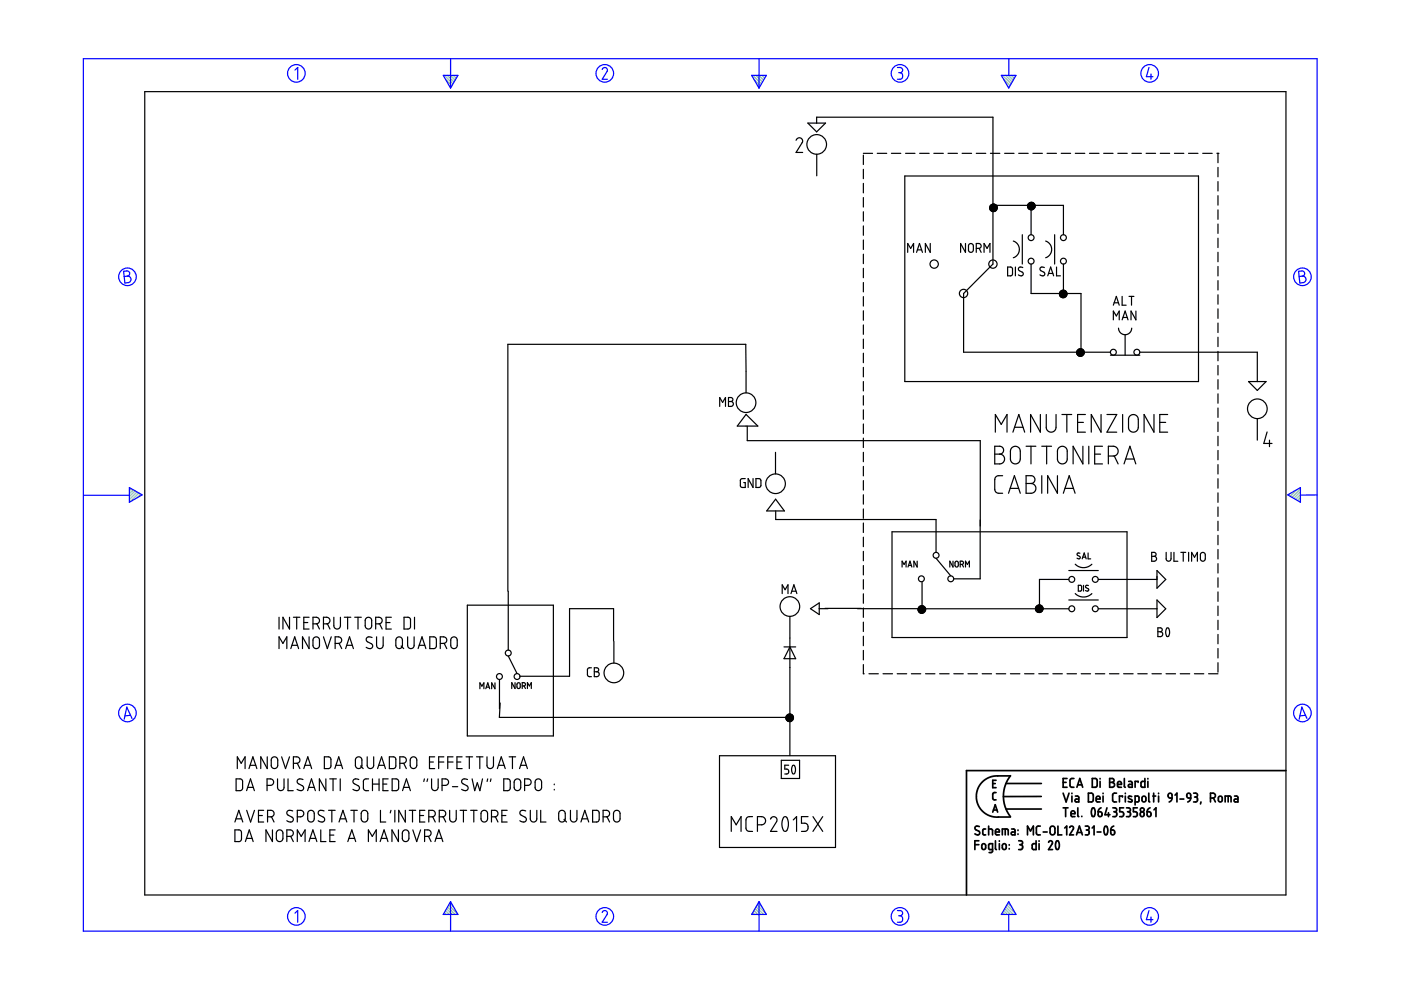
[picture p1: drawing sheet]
<svg xmlns="http://www.w3.org/2000/svg" width="297mm" height="210mm" viewBox="0 0 297 210" stroke-linecap="round" stroke-linejoin="round" font-family="sans-serif">
<g fill="none" stroke="#6c9" stroke-width=".25">
<path d="M94.2 16l1.8 1.8M94.5 16.8l1.3 1.4M94.8 16l1.5 1.4M95.3 18.3l.3 .3M95.5 16l1 1M96.1 16l.6 .6M96.7 16l.3 .2M159.6 16l1.8 1.8M159.9 16.8l1.3 1.4M160.3 16l1.4 1.4M160.7 18.3l.3 .3M160.9 16l1 1"/>
<path d="M161.5 16l.6 .6M162.1 16l.2 .2M212.6 16l1.8 1.8M212.8 16.8l1.3 1.4M213.2 16l1.4 1.4M213.7 18.3l.2 .3M213.8 16l1 1M214.4 16l.7 .6M215.1 16l.2 .2M27.5 103.4h-.1M27.9 103.6l-.5 .4M28.3 103.8l-.9 .9"/>
<path d="M28.7 104.1l-1.3 1.2M29 104.3l-1.6 1.6M29.4 104.5l-1.8 1.9M29.8 104.8l-.8 .8M273.4 104.7l-.3 .3M274.9 103.9l-1.4 1.3M275.7 103.6l-1.8 1.9M275.7 106.1l-.2 .3M275.7 105.5l-.6 .6M275.7 104.9l-1 1M275.7 104.2l-1.4 1.5M94 193.8v.1"/>
<path d="M94.2 193.5l.4 .4M94.4 193.1l.9 .8M94.7 192.7l1.2 1.2M94.9 192.3l1.6 1.6M95.1 191.9l1.9 1.9M95.4 191.5l.8 .8M159.4 193.8v.1M159.6 193.5l.4 .4M159.9 193.1l.8 .8M160.1 192.7l1.2 1.2M160.3 192.3l1.6 1.6M160.5 191.9l1.9 1.9"/>
<path d="M160.8 191.5l.8 .8M212.3 193.8v.1M212.6 193.5l.4 .4M212.8 193.1l.8 .8M213 192.7l1.2 1.2M213.2 192.3l1.6 1.6M213.5 191.9l1.8 1.9M213.7 191.5l.8 .8"/>
</g>
<g fill="none" stroke="#00f" stroke-width=".25">
<path d="M17.7 12.4h261.6v185h-261.6zM62.5 14.9l.6-.6v2.5M94 16h3.1l-1.6 2.7zM95.5 12.4v6.3M127.7 14.7l.5-.4 .5 .3v.5l-1 1.7h1.1M159.4 16h3.1l-1.6 2.7zM160.9 12.4v6.3M190.3 14.3h.7l.3 .3v.6l-.5 .2M190.5 15.4h.3M190.8 15.4l.5 .3v.7l-.3 .4h-.7M212.3 16h3.1l-1.5 2.7zM213.9 12.5v3.5"/>
<path d="M243.6 14.3l-.5 2h1.4M244 15.7v1.1M26.2 57.5l.9-.1 .3 .3 .1 .5-.5 .3 .5 .2 .3 .4-.1 .3-.3 .5-.9 .1zM27 58.5l-.7 .1M275.3 57.5l.9-.1 .3 .3 .1 .5-.5 .3 .5 .2 .3 .4-.1 .4-.2 .3-1 .2zM276.1 58.5l-.7 .1M17.8 105h9.6M27.4 103.4l2.7 1.5-2.7 1.6zM273 104.9l2.7-1.5v3.1zM279.3 104.9l-3.6 .1M27.7 151.7l-1.2 .1M28 152.3l-1.1-2.4-.6 2.6"/>
<path d="M276.8 151.7l-1.2 .1M277.1 152.3l-1.1-2.4-.6 2.6M62.5 193.6l.6-.5v2.4M95.5 191.2v6.2M95.5 191.2l1.6 2.7h-3.1zM127.7 193.5l.1-.3 .5-.1 .5 .4-.1 .4-1 1.6h1.1M160.9 191.2v6.2M160.9 191.2l1.6 2.7h-3.1zM190.3 193.1h.6l.4 .2v.5l-.5 .4M190.5 194.2h.3M190.8 194.2l.5 .3v.7l-.4 .3h-.6M213.9 191.2l1.5 2.7h-3.1z"/>
<path d="M213.9 193.9v3.5M243.6 193.1l-.5 1.9h1.4M244 194.4v1.1"/>
<circle cx="62.8" cy="15.6" r="1.87"/>
<circle cx="128.2" cy="15.6" r="1.87"/>
<circle cx="190.8" cy="15.6" r="1.87"/>
<circle cx="243.8" cy="15.6" r="1.87"/>
<circle cx="27" cy="58.7" r="1.87"/>
<circle cx="276.1" cy="58.7" r="1.87"/>
<circle cx="27" cy="151.2" r="1.87"/>
<circle cx="276.1" cy="151.2" r="1.87"/>
<circle cx="62.8" cy="194.3" r="1.87"/>
<circle cx="128.2" cy="194.3" r="1.87"/>
<circle cx="190.8" cy="194.3" r="1.87"/>
<circle cx="243.8" cy="194.3" r="1.87"/>
</g>
<g fill="none" stroke="#000" stroke-width=".25">
<path d="M30.7 19.4h241.9v170.4h-241.9zM168.8 29.7l.3-.3 .3-.2 .5 .1 .2 .3 .1 .5-1.4 2.2h1.4M171.3 26.1h3.7l-1.9 1.9zM173.1 26.1v-1.3h37.4v31.2l-6.2 6.2v12.5h31.1M173.2 32.7v4.6M183 32.9v2M183 35.9v2M183 38.9v2M183 32.5h2M186 32.5h2M189 32.5h2M191.8 37.3h62.3v43.6h-62.3z"/>
<path d="M192 32.5h2M195 32.5h2M198 32.5h2M201 32.5h2M204 32.5h2M207 32.5h2M210 32.5h2M213 32.5h2M216 32.5h2M219 32.5h2M222 32.5h2M225 32.5h2"/>
<path d="M228 32.5h2M231 32.5h2M234 32.5h2M237 32.5h2M240 32.5h2M243 32.5h2M246 32.5h2M249 32.5h2M252 32.5h2M255 32.5h2M258 32.5h.2v2M258.2 32.5h.1"/>
<path d="M258.2 35.5v2M258.2 38.5v2M183 41.9v2M183 44.9v2M183 47.9v2M183 50.9v2M183 53.9v2M183 56.9v2M183 59.9v2M192.4 53.5v-1.9l.7 1.1 .6-1.1v1.9M194.3 53.5l.6-1.9 .7 1.9M194.5 53h.9"/>
<path d="M197.2 51.6v1.9l-1-1.9v1.9M204.7 51.6v1.9l-1-1.9v1.9M205.4 51.8l.5-.2 .4 .3 .1 1.2-.4 .4-.5-.1-.2-.3zM207 52.7h.6l.3-.2 .1-.4-.1-.3-.9-.2v1.9M207.6 52.7l.4 .8M208.6 53.5v-1.9l.7 1.1 .6-1.1v1.9M209.9 44.3l1-1-1 1.1M210.2 43.4l-.3 .2M210.5 43.5h15v6.3M210.5 43.3l-.7 .7M210.7 43.3l-.9 .8M210.8 43.3l-1 .9"/>
<path d="M211 43.4l-1.1 1.1M211.1 44.7h-.1M211.1 43.6l-1 1M211.1 44l-.8 .8M211.1 43.8l-1 .9M211.1 43.4l-1.1 1.1M211.2 43.5l-1.2 1.1M211.2 43.5l-.1 .2M211.2 44.6v.1M211.3 43.6l-.2 .2M211.3 43.6l-1.1 1.1M211.4 43.7l-1.1 1.1"/>
<path d="M211.4 44.4l-.5 .4M211.4 43.8l-.3 .3M211.4 43.9l-1 .9M211.4 44.2l-.7 .7M211.4 44l-.9 .9M211.4 44.1l-.8 .8M213.6 56.6h.8l.3 .3v1.2l-.2 .3-.9 .1zM214.8 51.1l1 .7 .3 1.1-.3 1-1 .8M215.3 56.6v1.9M216.7 49.8v6.2M216.9 56.7l-.7-.1-.3 .5 1 .7v.5l-.5 .2-.5-.2M218.4 42.9l-.5 .5"/>
<path d="M218.5 42.9l-.6 .6M218.6 56v6.2h10.6v12.5M218.6 43.5v6.3M218.7 42.9l-.8 .8M218.7 42.9l-.8 .9M218.8 42.9l-.9 1M218.9 42.9l-1 1M219 43l-1.1 1M219.1 43l-1.1 1.1M219.1 43.1l-1.1 1.1M219.2 43.1l-1.1 1.1M219.3 43.2l-1.2 1.1"/>
<path d="M219.3 43.2l-1.1 1.1M219.4 43.3l-1.2 1.1M219.4 43.3l-1.1 1.1M219.4 43.4l-1 1M219.4 43.9l-.5 .5M219.4 43.5l-.9 1M219.5 43.8l-.7 .7M219.5 43.6l-.9 .9M219.5 43.7l-.8 .8M221.4 56.7l-.7-.1-.2 .5 .9 .6 .1 .6-.6 .2-.4-.2M221.7 51.1l.8 .5 .5 1.1-.1 .8-.2 .4-1 .8M222.1 58.5l.7-1.9 .6 1.9"/>
<path d="M222.3 58h.9M223.6 49.8v6.2M224 56.6v1.9h.8M225.5 56v6.2M258.2 41.5v2M258.2 44.5v2M258.2 47.5v2M258.2 50.5v2M258.2 53.5v2M258.2 56.5v2M258.2 59.5v2M158.2 78.7v4.6"/>
<path d="M158.2 78.7l-.1-5.7h-50.4v52.3M183 62.9v2M183 65.9v2M183 68.9v2M183 71.9v2M183 74.9v2M183 77.9v2M225 63l1.1-1.1-1.1 1.1M225.1 61.6l-.4 .4M225.2 61.6l-.5 .5M225.4 61.5l-.8 .8M225.6 61.5l-1 1"/>
<path d="M225.6 61.6l-1 .9M225.8 61.6l-1.1 1.1M225.9 61.7l-1.1 1.1M226 61.8l-1.1 1.1 1.1-1.1M226.1 62.8l-.2 .2M226.2 62l-1.1 1.1M226.2 62.1l-1 1M226.2 62.5l-.6 .6M226.2 62.4l-.7 .7M226.2 62.2l-.9 .9M226.2 62.3l-.8 .8M228.7 74l-.4 .4"/>
<path d="M229 74l-.7 .6M229 73.9l-.7 .8M229.2 74l-.9 .8M229.2 74l-.9 .9M229.3 74l-1 1M229.4 74l-1.1 1.1M229.5 74.1l-1.1 1.1M229.6 74.1l-1.2 1.1M229.6 74.1l-1.1 1.2M229.7 74.2l-1.2 1.1M229.7 74.3l-1.1 1.1M229.8 75.1l-.4 .4"/>
<path d="M229.8 74.3l-.1 .1M229.8 74.4l-1 1.1 .9-1M229.8 74.5l-.1 .1M229.9 74.9l-.7 .6M229.9 74.7l-.9 .8M229.9 74.8l-.8 .7M229.9 74.6l-1 .9M235.4 75.3h6.3M236.1 64.7l.6-1.9 .6 1.9M236.1 67.8v-1.8l.6 1 .6-1v1.8M236.2 64.2h.9M237.2 69.6l.2 .8 .5 .4 .6 .2 1-.4 .3-.4 .1-.6"/>
<path d="M237.9 62.8v1.9h.9M237.9 67.8l.6-1.8 .7 1.8M238.1 67.3h.9M238.5 71v4.3M239.4 62.8h1M239.9 62.8v1.9M240.8 66v1.8l-1-1.8v1.8M241.7 74.7h24.9v6.2M258.2 62.5v2M258.2 65.5v2M258.2 68.5v2M258.2 71.5v2"/>
<path d="M258.2 74.5v2M258.2 77.5v2M152.6 86.2v-1.9l.6 1 .6-1v1.9M154.5 84.3h.6l.3 .3-.1 .4-.3 .1 .3 .1 .2 .4-.1 .3-.2 .2-.7 .1zM154.5 85.1h.5M158.2 87.9l2.5 2.4h-4.4zM158.4 90.4v3h49.4v29.3h-5.6M164.4 95.9v4.6M183 80.9v2M183 83.9v2M183 86.9v2M183 89.9v2"/>
<path d="M183 92.9v2M183 95.9v2M183 98.9v2M210.9 94.6h1.3l.3 .2 .2 .4-.1 .7-.6 .4 .6 .2 .4 .6-.1 .7-.6 .5-1.4 .1zM210.9 96.3h1.1M211 91.6v-3.7l1.3 2.1 1.2-2.1v3.7M214.5 95l.4-.3 .6-.1 .5 .3 .3 .5v2.1l-.3 .5-.4 .3h-.8l-.5-.7-.1-2zM214.8 91.6l1.2-3.7 1.3 3.7M215.1 90.6h1.8M217.6 94.6h2M218.6 94.6v3.8M220.6 87.9v3.7l-2.1-3.7v3.7"/>
<path d="M220.9 94.6h2M221.8 87.9v2.9l.3 .6 .7 .2 .7-.2 .4-.5v-3M221.9 94.6v3.8M224.5 95l.5-.3h.5l.5 .3 .3 .4v2.1l-.3 .5-.4 .3-.9-.1-.5-.6v-2zM225.1 87.9h2.1M226.2 87.9v3.7M228.5 89.6h1.2M229.6 94.6v3.8l-2.1-3.8v3.8M230.1 87.9h-1.6v3.7h1.6M230.8 94.6v3.8M232.1 96.3h1.2M233.4 87.9v3.7l-2-3.7v3.7"/>
<path d="M233.7 94.6h-1.6v3.8h1.6M234.7 87.9h2.1l-2.1 3.7h2.1M235 96.7h1.2l.7-.4 .2-.8-.3-.6-.6-.3h-1.2v3.8M236.2 96.7l.9 1.7M238 87.9v3.7M238.3 98.4l1.3-3.8 1.2 3.8M238.7 97.3h1.8M239.6 88.1l.5-.2h.5l.4 .3 .3 .4v2.2l-.2 .5-.5 .3-.8-.1-.5-.6v-2.1zM244.7 87.9v3.7l-2.1-3.7v3.7M245.9 89.6h1.2M247.6 87.9h-1.7v3.7h1.7M258.2 80.5v2"/>
<path d="M258.2 83.5v2M258.2 86.5v2M258.2 89.5v2M258.2 92.5v2M258.2 95.5v2M258.2 98.5v2M264.7 80.9h3.7l-1.8 1.9zM266.6 88.8v4.5M268.6 91.6l-.7 2.4h1.8M269.2 93.3v1.4M158 101.5h-.7l-.3 .2v1.4l.1 .2 .9 .1v-1.1h-.3M159.7 101.5v1.9l-1.1-1.9v1.9"/>
<path d="M160.3 101.5h.8l.2 .3v1.1l-.3 .4-.7 .1zM164.4 105.8l1.9 2.5h-3.7zM164.5 108.5v1.7h34M183 101.9v2M183 104.9v2M183 107.9v2M183 110.9v2M183 113.9v2M183 116.9v2M183 119.9v2M189.1 112.8h49.9v22.4h-49.9zM192.6 119.9h.6"/>
<path d="M194.5 119v1.2l-.7-1.2v1.2M198.5 118.4l3.1 3.7M198.5 110.3v6.8M202.1 119v1.2l-.7-1.2v1.2M202.6 119.1a.35 .35 0 0 1 .4-.1 .35 .35 0 0 1 .2 .3v.7a.34 .34 0 0 1-.4 .2 .34 .34 0 0 1-.3-.3zM203.6 119.7l.5-.1a.35 .35 0 0 0 .2-.4 .35 .35 0 0 0-.4-.2h-.3v1.2M204 119.7l.3 .5M212.6 100.9h-1.1l-.5 .3-.1 .5 .1 2.5 .5 .3 1.1 .1M213.8 104.6l1.3-3.7 1.2 3.7M214.2 103.5h1.8M217.6 100.9h1.3l.5 .5-.1 .8-.7 .3 .7 .2 .3 .7v.5l-.6 .6-1.4 .1zM217.6 102.5h1"/>
<path d="M220.9 100.9v3.7M224.2 100.9v3.7l-2.1-3.7v3.7M225.4 104.6l1.3-3.7 1.2 3.7M225.8 103.5h1.8M228 119.6l.7 .5 .8 .3 1.2-.2 .8-.6M229 117.3h-.2a.3 .3 0 0 0-.4 .1 .3 .3 0 0 0 .1 .4l.4 .2a.34 .34 0 0 1-.1 .5 .34 .34 0 0 1-.5-.2M229.4 118.5l.5-1.3 .4 1.3M229.6 118.1h.6M230.7 117.2v1.3h.5M244.2 117.1h.6l.3 .3-.1 .4-.3 .2h.3l.2 .4-.1 .4-.2 .2h-.7zM244.2 118h.5M247.2 117.1v1.5l.5 .4 .4-.1 .2-.3v-1.5"/>
<path d="M248.9 117.1v1.9h.8M250.4 117.1h1M250.9 117.1v1.9M252 117.1v1.9M252.6 119v-1.9l.7 1.1 .6-1.1v1.9M254.7 117.2l.5-.1 .3 .4v1l-.3 .5-.4-.1-.3-.3v-1.1zM258.2 101.5v2M258.2 104.5v2M258.2 107.5v2M258.2 110.5v2M258.2 113.5v2M258.2 116.5v2"/>
<path d="M258.2 119.5v2M59.2 137.5v-2.5l.8 1.4 .8-1.4v2.5M59.2 130.9v2.5M61.4 130.9v2.5l-1.4-2.5v2.5M61.7 137.5l.8-2.5 .8 2.5M61.9 136.8h1.2M62.2 130.9h1.4M62.9 130.9v2.5M64.4 132h.9M65.5 130.9h-1.1v2.5h1.1M65.5 135v2.5l-1.4-2.5v2.5M66.4 132.3l.8-.1 .4-.2 .1-.6-.2-.4-.4-.1h-.7v2.5"/>
<path d="M66.6 135.2l.7-.1 .4 .4v1.5l-.4 .5h-.6l-.3-.5v-1.4zM67.2 132.2l.5 1.2M68.6 132.3l.8-.1 .4-.1 .2-.6-.3-.4-.4-.2h-.7v2.5M68.6 135l.8 2.5 .8-2.5M69.4 132.2l.6 1.2M70.8 130.9v1.9l.1 .3 .5 .3 .5-.1 .2-.4 .1-2M71.1 136.4h.7l.5-.2 .2-.4-.2-.5-.4-.3h-.8v2.5M71.9 136.4l.6 1.1M73 130.9h1.4M73.3 137.5l.8-2.5 .8 2.5M73.5 136.8h1.2M73.7 130.9v2.5"/>
<path d="M75.2 130.9h1.4M75.9 130.9v2.5M77.6 131.1l.3-.2h.5l.4 .5v1.4l-.4 .5h-.5l-.4-.4-.1-1.4zM78.9 135.2l-.9-.1-.3 .2-.1 .4 .2 .3 1.1 .6v.7l-.6 .2-.7-.3M79.7 132.3l1.1-.2 .2-.4-.1-.6-.4-.2h-.8v2.5M79.8 135l.1 2 .2 .3 .3 .2 .5-.1 .3-.4v-2M80.5 132.2l.5 1.2M81.9 132h.8M83 130.9h-1.1v2.5h1.1M84.2 135.2l.6-.2 .5 .5v1.5l-.5 .5h-.5l-.4-.5v-1.3zM85 137l.6 .5M85.7 130.9h.9l.4 .3v1.8l-.3 .3-1 .1z"/>
<path d="M86.4 135v1.9l.2 .4 .4 .2 .5-.1 .3-.3v-2.1M87.9 130.9v2.5M88.6 137.5l.9-2.5 .8 2.5M88.9 136.8h1.2M91.1 135h1l.4 .4v1.6l-.4 .5h-1zM93.3 136.4h.8l.5-.3 .1-.5-.2-.4-1.2-.2v2.5M94.2 136.4l.5 1.1M95.8 135.2l.6-.2 .5 .5v1.4l-.4 .6h-.6l-.3-.5v-1.4zM99.1 128.3h18.2v27.7h-18.2zM107.8 125.4v12.4M107.8 139.1l1.8 3.7M130.1 135.9v-6.8h-9.3v14.3h-10.6"/>
<path d="M130.2 136v4.6M165.8 125.9v-1.9l.7 1 .6-1v1.9M166.2 137.2h2.5M167.5 130.7v29.5M167.5 137.2l1.2 2.5h-2.5zM167.7 125.9l.6-1.9 .7 1.9M167.9 125.3h.9M171.8 129.1l1.9-1.3v2.5zM173.7 129.1h1.9M174.9 129h7.7M181.8 129.1h44.8M183 122.9v2"/>
<path d="M183 125.9v2M183 128.9v2M183 131.9v2M183 134.9v2M183 137.9v2M191.3 120.2v-1.2l.4 .7 .4-.7v1.2M192.5 120.2l.4-1.2 .4 1.2M194.8 129.1l-.2 .1M195 128.5l-.2 .3M195.1 129.1l-.4 .3M195.2 128.5l-.5 .4M195.3 129.1l-.6 .5"/>
<path d="M195.4 128.4l-.8 .8M195.5 123.5v5.6M195.5 129.5l-.4 .4M195.5 129.3l-.6 .5M195.5 129.9l-.2 .1M195.5 129.6l-.3 .4M195.5 128.6l-.5 .5M195.5 129l-.1 .1M195.5 128.7l-.3 .4M195.5 129.1h.1M195.6 128.4l-1 1M195.7 128.5l-.2 .1"/>
<path d="M195.7 129.1l-.2 .2M195.8 128.5l-1.1 1M195.8 128.5l-.3 .3M195.9 128.6l-1.1 1.1M196 129.1l-.5 .4M196 128.7l-1.1 1.1M196.1 128.7l-.4 .4M196.1 129.1l-.6 .6M196.1 128.8l-.2 .3M196.2 128.8l-1.2 1.1M196.2 128.9l-.1 .2M196.2 129l-1 1"/>
<path d="M196.2 129.5l-.5 .5M196.2 129.4l-.6 .6M196.2 129.1l-.7 .8M196.3 129.2l-.9 .8M204.7 120.2v-1.2l.4 .7 .4-.7v1.2M219.7 129.1l-.2 .1M220 129.1l-.4 .3M220 128.4l-.4 .3M220.2 129.1l-.5 .4M220.2 128.3l-.7 .6M220.3 128.3l-.8 .7M220.4 129.5l-.3 .3"/>
<path d="M220.4 129.3l-.5 .5M220.4 129.6l-.2 .3M220.4 128.6l.2-.3-1 1M220.4 128.6l-.5 .5M220.4 129l-.1 .1M220.4 128.7l-.3 .4M220.4 128.3l-.8 .8M220.4 129.1h.1M220.5 128.3h-.1M220.5 128.3l-.9 .9M220.6 129.1l-.2 .2M220.8 128.4l-1.1 1.1"/>
<path d="M220.8 128.4l-.4 .4M220.9 129.1l-.5 .4M220.9 128.5l-1.1 1.1M220.9 128.5l-1.1 1.2M221 128.6l-1.1 1.1M221 129.5l-.2 .2M221 129.1l-.6 .6M221 128.7l-.4 .4M221.1 128.8l-1.1 1M221.1 128.8l-.3 .3M221.1 129.2l-.6 .7M221.1 129.2l-.7 .7"/>
<path d="M221.1 128.9l-.1 .2M221.1 129l-.8 .9M226.6 122.9h-6.2v6.2M226.6 121h6.3M226.6 127.2h6.3M228 125.9l.7 .5 .8 .2 .9-.1 1.1-.6M228.6 124.1h.5l.2 .2v.8l-.2 .2h-.5zM229.7 124.1v1.2M230.8 124.2l-.3-.1a.28 .28 0 0 0-.3 .1 .28 .28 0 0 0 .1 .4l.4 .2a.34 .34 0 0 1-.1 .5 .34 .34 0 0 1-.5-.1M232.9 129.1h12.4M232.9 122.9h12.4M245.3 121l1.9 1.9-1.9 1.8z"/>
<path d="M245.3 127.2l1.9 1.9-1.9 1.8zM245.5 133.1h.6l.3 .3-.1 .4-.3 .1 .4 .2 .1 .3-.1 .4-.2 .2h-.7zM245.5 133.9h.5M247.3 133.2a.5 .5 0 0 1 .6 .2 .5 .5 0 0 1 .1 .5l-.1 .8a.34 .34 0 0 1-.5 .2 .34 .34 0 0 1-.2-.4l-.1-.6zM258.2 122.5v2M258.2 125.5v2M258.2 128.5v2M258.2 131.5v2M258.2 134.5v2M258.2 137.5v2M101.7 146v-1.2l.5 .7 .4-.7v1.2M103 146l.4-1.2 .4 1.2"/>
<path d="M103.1 145.7h.6M104.9 144.8v1.2l-.7-1.2v1.2M105.9 144.1v6.2M106 149.1l-.1 3h61.6M109.2 144.7v1.3l-.7-1.3v1.3M109.7 144.9v-.1a.34 .34 0 0 1 .4 0 .34 .34 0 0 1 .2 .3v.7a.35 .35 0 0 1-.4 .2 .35 .35 0 0 1-.3-.4zM110.7 145.4h.4a.35 .35 0 0 0 .3-.3 .35 .35 0 0 0-.3-.4h-.4v1.3M111.1 145.4l.3 .6M111.8 146v-1.3l.4 .7 .4-.7v1.3M125.4 141.6h-.6l-.3 .4 .1 1.3 .3 .1 .5 .1M126 141.6h.6l.3 .3v.4l-.4 .1 .3 .1 .2 .3v.4l-.3 .2-.7 .1zM126 142.4h.5"/>
<path d="M167.1 151.5l-.4 .3M167.3 151.4l-.7 .7M167.4 151.4l-.8 .7M167.5 153h.1M167.5 152.1l-.6 .7 .6-.6M167.5 152.8l-.2 .2M167.5 152.5l-.4 .4M167.5 152.3l-.5 .5M167.5 151.9l-.7 .7M167.5 151.7l-.8 .8M167.5 151.4l-.9 .9M167.6 151.4l-1 .9"/>
<path d="M167.6 151.4l-.1 .2M167.7 151.4l-.2 .3M167.8 151.5l-1.1 1M167.9 151.5l-1.1 1.2M167.9 151.6l-.4 .4M168 151.6l-.5 .5M168 151.7l-.5 .5M168.1 151.7l-1.1 1.2M168.1 151.8l-.6 .6M168.1 152.6l-.3 .3M168.2 151.9l-1 1.1M168.2 151.9l-.7 .8"/>
<path d="M168.2 152.3l-.6 .7M168.2 152l-.7 .8M168.2 152.1l-.9 .9M168.2 152.3l-.7 .7M183 140.9v2h.2M184.2 142.9h2M187.2 142.9h2M190.2 142.9h2M193.2 142.9h2M196.2 142.9h2M199.2 142.9h2M202.2 142.9h2"/>
<path d="M205.2 142.9h2M208.2 142.9h2M211.2 142.9h2M214.2 142.9h2M217.2 142.9h2M220.2 142.9h2M223.2 142.9h2M226.2 142.9h2M229.2 142.9h2M232.2 142.9h2M235.2 142.9h2M238.2 142.9h2"/>
<path d="M241.2 142.9h2M244.2 142.9h2M247.2 142.9h2M250.2 142.9h2M253.2 142.9h2M256.2 142.9h2M258.2 140.5v2M49.8 176h1l.4 .3v1.7l-.4 .4h-1zM49.8 174.3l.8-2.5 .9 2.5M50 173.6h1.2M50.1 165.1h.9l.4 .3v1.8l-.3 .4h-1zM50.3 163v-2.5l.8 1.3 .9-1.3v2.5"/>
<path d="M52 178.4l.9-2.4 .8 2.4M52.3 177.8h1.1M52.3 167.6l.8-2.5 .8 2.5M52.3 171.8l.8 2.5 .9-2.5M52.5 166.9h1.2M52.8 163l.8-2.5 .9 2.5M53 162.3h1.2M54.8 172.9h.8M55.9 171.8h-1.1v2.5h1.1M56.6 166.5h.8l.4-.1 .2-.5-.1-.5-.5-.3h-.8v2.5M56.7 160.5v2.5l-1.4-2.5v2.5M56.7 173.2h.8l.4-.2 .2-.3-.1-.7-.4-.2h-.9v2.5"/>
<path d="M57.6 173.2l.5 1.1M57.7 160.7l.6-.2 .5 .4 .1 1.5-.5 .5h-.5l-.4-.5v-1.4zM57.8 176v2.4l-1.4-2.4v2.4M58.8 176.2l.6-.2 .5 .4 .1 1.5-.6 .5h-.5l-.3-.5v-1.3zM58.8 165.1l.1 2.1 .2 .3 .4 .1 .5-.1 .2-.4v-2M59.7 160.5l.8 2.5 .9-2.5M60.8 177.3h.8l.4-.1 .2-.7-.2-.4-.4-.1h-.8v2.4M61.1 165.1v2.5h1.1M61.6 177.3l.6 1.1M62.1 171.9l-.9-.1-.4 .5 .2 .5 1.1 .6 .1 .4-.1 .3-.7 .2-.6-.3M62.2 161.8l1.1-.1 .3-.4-.1-.6-.5-.2h-.8v2.5M63 173.2h.8l.4-.2 .2-.6-.2-.4-.3-.2h-.9v2.5"/>
<path d="M63 161.8l.6 1.2M63 178.4v-2.4l.9 1.3 .8-1.3v2.4M64.2 165.3l-.8-.1-.3 .2-.1 .4 .2 .3 1.1 .7v.6l-.5 .2-.8-.2M64.4 163l.9-2.5 .8 2.5M64.6 162.3h1.2M65.2 167.6l.8-2.5 .9 2.5M65.4 172l.7-.2 .5 .5v1.4l-.5 .6-.5-.1-.3-.4-.1-1.4zM65.4 166.9h1.2M65.5 178.4l.8-2.4 .9 2.4M65.7 177.8h1.3M68 176v2.4h1.1M68.7 171.9l-.9-.1-.3 .5 .1 .5 1.1 .6 .1 .4-.1 .3-.6 .2-.6-.3"/>
<path d="M68.8 160.5h1l.3 .3 .1 1.7-.4 .4-1 .1zM69.1 165.1v2.5l-1.4-2.5v2.5M69.7 171.8h1.4M69.9 165.1h1.4M69.9 177.1h.9M70.4 171.8v2.5M70.6 165.1v2.5M71 163l.8-2.5 .8 2.5M71.1 176h-1.2v2.4h1.2M71.2 162.3h1.2M71.9 174.3l.8-2.5 .8 2.5M72.1 173.6h1.2"/>
<path d="M72.1 165.1v2.5M73.7 178.4l.9-2.4 .8 2.4M74 177.8h1.2M74.4 171.8h1.4M75.1 171.8v2.5M75.6 160.6l.6-.1 .5 .5v1.4l-.4 .5h-.5l-.4-.4v-1.4zM76.1 165.3l-.9-.1-.3 .2-.1 .4 .2 .3 1.1 .7v.6l-.5 .2-.8-.2M76.5 162.4l.5 .6M76.8 172l.6-.2 .6 .5v1.5l-.6 .5-.5-.1-.3-.4v-1.4zM77.9 160.5v2l.2 .3 .4 .2 .5-.2 .2-.3v-2M78.1 178.4v-2.4l.8 1.3 .9-1.3v2.4M78.1 165.1l-.7 .1-.4 .4 .1 1.8 .3 .2h.7"/>
<path d="M79 165.1v2.5M79 166.2h1.4M80.1 163l.8-2.5 .8 2.5M80.3 162.3h1.2M80.4 165.1v2.5M80.6 178.4l.8-2.4 .9 2.4M80.7 171.8v2.5h1.1M80.8 177.8h1.2M81.2 166.2h.8M82.3 165.1h-1.1v2.5h1.1M82.5 160.5h1l.4 .3v1.7l-.3 .4-1.1 .1zM82.9 171.8l-.2 .6"/>
<path d="M83.1 165.1l1.1 .1 .3 .3v1.7l-.3 .4h-1.1zM83.7 171.8v2.5M84.5 176v2.4l-1.4-2.4v2.4M84.8 161.8h.8l.4-.2 .1-.5-.2-.5-1.1-.1v2.5M85.3 167.6l.9-2.5 .8 2.5M85.5 176.2l.4-.2h.4l.4 .5v1.5l-.6 .4h-.5l-.3-.5v-1.3zM85.6 166.9h1.2M85.6 161.8l.5 1.2M85.9 171.8v2.5l-1.4-2.5v2.5M86.8 171.8h1.3M87.2 160.6l.4-.1h.4l.3 .5v1.4l-.5 .5h-.5l-.3-.4v-1.4zM87.5 171.8v2.5"/>
<path d="M87.5 176l.8 2.4 .9-2.4M89 172.9h.8M90 165.1l-.1 .6M90 177.3l1.1-.1 .3-.4-.1-.6-.5-.2h-.8v2.4M90.1 171.8h-1.1v2.5h1.1M90.7 165.1l-.2 .6M90.8 177.3l.6 1.1M90.9 173.2h.8l.4-.2 .2-.3-.2-.7-.4-.2h-.8v2.5M91.1 161.6h.8M91.5 165.1v2.1l.2 .3 .5 .1 .4-.1 .3-.4v-2M91.7 173.2l.6 1.1M92.2 160.5h-1.1v2.5h1.1"/>
<path d="M92.2 178.4l.8-2.4 .9 2.4M92.5 177.8h1.2M93 161.6h1.1M93.1 173.2l1.2-.2 .2-.4-.1-.6-.4-.2h-.9v2.5M93.7 166.5h.8l.5-.3 .1-.5-.3-.4-1.1-.2v2.5M94 173.2l.5 1.1M94.1 160.5h-1.1v2.5M94.9 161.6h1.2M95.3 171.8l.1 2 .2 .4 .3 .1 .5-.1 .3-.4v-2M95.9 166.8h1.1M96.1 160.5h-1.2v2.5M96.9 161.6h.8"/>
<path d="M97.6 171.8h1.3M98 160.5h-1.1v2.5h1.1M98.3 171.8v2.5M98.8 160.5h1.4M99.1 165.3l-.8-.1-.3 .2-.1 .4 .2 .3 1 .6 .2 .3-.1 .4-.5 .2-.8-.2M99.5 160.5v2.5M99.8 171.8h1.4M100.1 165.1l.5 2.5 .6-1.6 .5 1.6 .6-2.5M100.5 171.8v2.5M101 160.5h1.4M101.7 160.5v2.5M102.2 172l.6-.2 .6 .5v1.4l-.5 .6-.6-.1-.3-.4v-1.4z"/>
<path d="M103.3 160.5v1.9l.2 .4 .4 .2 .5-.2 .2-.3v-2M103.4 165.1l-.1 .6M104.1 165.1l-.1 .6M104.2 173.2l1.1-.2 .3-.4-.2-.6-.4-.2h-.8v2.5M105 173.2l.6 1.1M105.5 163l.8-2.5 .8 2.5M105.7 162.3h1.2M106.4 172.9h.9M106.8 165.1l1 .1 .4 .3v1.7l-.4 .4h-1zM107.5 171.8h-1.1v2.5h1.1M107.9 160.5h1.4M108.6 160.5v2.5"/>
<path d="M109.2 165.4l.6-.3 .6 .5v1.5l-.5 .5-.6-.1-.2-.3-.1-1.4zM110.2 163l.8-2.5 .8 2.5M110.4 162.3h1.2M111.2 166.5h.9l.3-.2 .2-.6-.2-.4-1.2-.2v2.5M111.5 171.9l-.9-.1-.4 .5 .2 .5 1 .5 .2 .4-.1 .4-.7 .2-.6-.3M112.4 171.8v1.9l.3 .5 .3 .1 .5-.1 .3-.5v-1.9M113.6 165.4l.7-.3 .5 .5v1.4l-.4 .6h-.5l-.4-.4v-1.5zM114.6 171.8v2.5h1.2M117.5 166.2v.2M117.5 167.4v.1M118.6 172l.7-.2 .5 .5v1.5l-.5 .5-.5-.1-.3-.4-.1-1.4zM119.6 173.7l.5 .6"/>
<path d="M120.9 171.8v1.9l.3 .5 .3 .1 .5-.1 .3-.4v-2M123.2 174.3l.8-2.5 .8 2.5M123.4 173.6h1.2M125.6 171.8h1l.4 .3v1.7l-.3 .4-1.1 .1zM127.9 173.2l1.1-.2 .2-.4-.1-.6-.4-.2h-.8v2.5M128.7 173.2l.5 1.1M130.2 172l.7-.2 .5 .5 .1 1.4-.5 .6-.5-.1-.4-.4v-1.3zM152.5 160.2h24.6v19.5h-24.6zM155 176.3v-3.2l1.1 1.8 1-1.8v3.2M159.6 173.1l-1 .1-.3 .2-.1 .4 .1 2.2 .4 .3h.9M160.6 174.9h1l.4-.2 .3-.6-.1-.6-.6-.3-1-.1v3.2M163.4 173.7l.5-.5h.4l.3 .3 .1 .7-1.3 2.1h1.3"/>
<path d="M165.7 161.2h3.8v3.9h-3.8zM166.1 173.4l.4-.3 .2 .1 .5 1.2-.2 1.3-.2 .4-.3 .2-.4-.2-.3-1v-.9zM167.2 162.2h-.8v.9h.5l.3 .3-.1 .6-.7 .1M168 162.3a.55 .55 0 0 1 .7 .8l-.2 .8a.34 .34 0 0 1-.4 .2 .34 .34 0 0 1-.2-.5l-.1-.6zM168.2 173.8l.7-.7v3.2M171.3 173.1h-1.4v1.4l1 .1 .4 .6v.6l-.3 .3-1.1 .2M172.4 173.1l2 3.2M174.4 173.1l-2 3.2"/>
<circle cx="173.2" cy="30.6" r="2.08"/>
<circle cx="198.1" cy="56" r=".88"/>
<circle cx="210.5" cy="56" r=".88"/>
<circle cx="210.6" cy="44.1" r=".8"/>
<circle cx="218.6" cy="50.4" r=".62"/>
<circle cx="218.6" cy="55.4" r=".62"/>
<circle cx="218.7" cy="43.7" r=".8"/>
<circle cx="225.5" cy="50.4" r=".62"/>
<circle cx="225.5" cy="55.4" r=".62"/>
<circle cx="204.3" cy="62.2" r=".88"/>
<circle cx="225.4" cy="62.3" r=".8"/>
<circle cx="229.1" cy="74.7" r=".8"/>
<circle cx="236.1" cy="74.7" r=".62"/>
<circle cx="241" cy="74.7" r=".62"/>
<circle cx="158.2" cy="85.4" r="2.08"/>
<circle cx="266.6" cy="86.7" r="2.08"/>
<circle cx="164.4" cy="102.6" r="2.08"/>
<circle cx="198.5" cy="117.7" r=".62"/>
<circle cx="107.8" cy="138.5" r=".62"/>
<circle cx="167.5" cy="128.6" r="2.08"/>
<circle cx="195.4" cy="122.7" r=".62"/>
<circle cx="195.4" cy="129.2" r=".8"/>
<circle cx="201.6" cy="122.7" r=".62"/>
<circle cx="220.3" cy="129.1" r=".8"/>
<circle cx="227.2" cy="129.1" r=".62"/>
<circle cx="227.2" cy="122.8" r=".62"/>
<circle cx="232.2" cy="122.8" r=".62"/>
<circle cx="232.2" cy="129.1" r=".62"/>
<circle cx="105.9" cy="143.4" r=".62"/>
<circle cx="109.6" cy="143.4" r=".62"/>
<circle cx="130.2" cy="142.7" r="2.08"/>
<circle cx="167.4" cy="152.2" r=".8"/>
</g>
<g fill="none" stroke="#000" stroke-width=".36">
<path d="M206.7 179.1h.8M207.5 178.3h-.8v1.8M207.6 175.3l-.7-.1-.2 .4 .2 .3 .7 .4 .1 .5-.5 .2-.5-.2M208.2 179l.4-.1 .4 .2v.7l-.3 .3-.5-.2zM209 175.8h-.4l-.2 .2v.9l.6 .1M209.6 175.8l.8 .1v1.1M209.6 175.2v1.8M210.5 166.1h.5M210.5 172.2l.5-1.6 .5 1.6M210.6 171.7h.8M211.1 176.4h.8l-.2-.5-.3-.1-.2 .1-.1 .8 .2 .3h.6M211.1 178.3v1.7l.2 .1"/>
<path d="M211.2 168h-.4l-.3 .3v1.1l.7 .2M211.2 165.4h-.7v1.6h.7M211.9 178.3v.1M211.9 178.9v1.2M212.5 177v-1.2l1.2 .1 .1 1.1M212.6 179l.4-.1 .3 .2v.7l-.2 .3-.5-.2zM213.1 175.8v1.2M213.3 166.1h7.5M213.3 171.5h7.5M214 179.1v.1M214 179.9v.1M214.2 164.5h-3.5l-.9 .3-.9 .5-.7 .6-.7 .9-.4 1-.1 1.1 .1 1.1 .4 .9 .7 1 .8 .6 .8 .5 .9 .2h3.5"/>
<path d="M214.2 164.5l-1 1.7-.5 2.2 .1 1.3 .3 1.3 1.1 2.1M214.5 175.8h.5l.2 .2v1h-.5a.31 .31 0 0 1-.3-.3 .31 .31 0 0 1 .3-.3h.5M215.8 176v.1M215.8 176.8v.1M216 178.3h.6l.2 .2v.4l-.4 .2M216.2 179.1h.2M216.4 179.1l.4 .3v.5l-.3 .2h-.5M217.8 177v-1.8l.7 1 .6-1v1.8M219.7 178.3v1.8h-.7l-.2-.2 .1-.9 .8-.1M220.3 178.3v.1M220.3 178.9v1.2M220.6 175.2h-.6l-.3 .3 .1 1.3 .8 .2"/>
<path d="M220.8 168.9h-8.1M221.2 176.4h.8M222.3 178.6l.1-.2 .4-.1 .2 .1 .2 .3-.9 1.4h.9M222.8 175.3l.4-.1 .4 .3 .1 1.1-.4 .4h-.4l-.2-.3-.1-1.1zM224 178.4a.55 .55 0 0 1 .6 .7l-.1 .8a.34 .34 0 0 1-.5 .2 .34 .34 0 0 1-.2-.5v-.6zM224.3 175.2v1.8h.8M225.4 165.9h.6M225.4 168.2l.6 1.8 .7-1.8M225.4 171.3h1M225.7 175.6l.5-.4v1.8M225.9 171.3v1.8M226.2 165.1h-.8v1.8h.8"/>
<path d="M226.8 175.5l.3-.3 .4 .1 .1 .4-.8 1.3h.8M227.1 172.5h.8l-.1-.5-.4-.1-.3 .2v.8l.2 .2h.6M227.3 168.2v.1M227.3 168.8v1.2M227.7 165.1h-.6l-.2 .3v1.4l.3 .1h.5M228 168.8h.5l.2 .2v1h-.5a.31 .31 0 0 1-.3-.3 .31 .31 0 0 1 .3-.3h.5M228.2 177l.7-1.8 .6 1.8M228.3 166.9l.6-1.8 .7 1.8M228.4 176.5h.9M228.5 166.4h.9M228.5 171.3v1.7l.2 .1M229.4 173.1h.1"/>
<path d="M230.1 175.2h.6l.2 .2v.4l-.4 .2M230.3 176h.2M230.5 176l.4 .1v.6l-.3 .3h-.5M230.8 168.2h.7l.3 .3v1.2l-.3 .3h-.7zM231.6 175.6l.4-.4v1.8M231.6 165.1h.7l.3 .2v1.3l-.2 .3h-.8zM231.6 171.4a.53 .53 0 0 1 .5 .2 .53 .53 0 0 1 .1 .5l-.1 .7a.34 .34 0 0 1-.4 .3 .34 .34 0 0 1-.3-.4v-.6zM232.4 169.4h.8v-.3l-.2-.3-.5 .1-.1 .9 .2 .2h.6M232.6 176.4h.8M232.8 172.1h.6l.2 .2 .1 .5-.2 .3h-.3l-.3-.1zM233.2 165.1v.1M233.2 165.7v1.2"/>
<path d="M233.4 171.3l-.4 .3-.2 .5M233.9 168.2v.1M233.9 168.8v1.2M234.2 175.3a.48 .48 0 0 1 .6 .1 .48 .48 0 0 1 .1 .5l-.2 .9a.35 .35 0 0 1-.4 .2 .35 .35 0 0 1-.2-.5v-.7zM234.7 171.3l-.4 1.4h1M235 172.3v.8M235.3 165.1h.6l.3 .3-.1 .4-.3 .1 .4 .1 .1 .3-.1 .4-.3 .2h-.6zM235.3 165.9h.5M235.5 176l.8 .1v.6l-.2 .3-.5-.2zM235.9 171.3h.7l.1 .2 .1 .3-.4 .3M236.1 175.2l-.4 .3-.2 .5M236.2 172.1h.2"/>
<path d="M236.4 172.1l.3 .2 .1 .5-.3 .3h-.6M236.7 168.2h-.5l-.3 .3v1.3l.3 .2h.5M236.9 166.3h.9l-.2-.5-.3-.1-.3 .1-.1 .9 .2 .2h.7M238 169v-.2h-.7v1.2M238.2 171.3h-.8v.8h.6l.2 .4-.1 .6h-.7M238.4 165.1v1.7l.2 .1M238.6 168.2v.1M238.6 168.8v1.2M238.8 171.3h.5l.3 .2v.4l-.3 .2M239.1 172.1h.2M239.3 172.1l.4 .3-.1 .5-.2 .2h-.6M239.3 165.7h.5l.3 .2v1h-.6a.31 .31 0 0 1-.3-.3 .31 .31 0 0 1 .3-.3h.6"/>
<path d="M239.9 168.9l-.2-.1a.29 .29 0 0 0-.4 .1 .29 .29 0 0 0 .1 .4l.5 .2a.33 .33 0 0 1 0 .5 .33 .33 0 0 1-.5 0l-.2-.1M240.7 170l.7-.1 .1-.9-.2-.2h-.6v1.9M241.1 171.3h-.8v.8h.6l.2 .3-.1 .7h-.7M241.3 165.9v-.2h-.6v1.2M241.9 172.3l.2-.2 .4 .2 .1 .5-.1 .2-.4 .1-.2-.1zM242.2 169l.2-.2 .4 .1 .2 .8-.2 .2-.4 .1-.3-.2zM242.7 165.1v1.8h-.6l-.2-.2 .1-.9 .2-.1h.5M243.2 172.1l.7 .2v.7l-.4 .1-.2-.1zM243.4 165.1v.1M243.4 165.7v1.2M243.6 168.2v1.6l.2 .2M243.8 171.3l-.4 .3-.2 .5"/>
<path d="M244.4 168.8h.6M244.6 168.2v1.8M244.7 171.7l.4-.4v1.8M245.6 168.2v.1M245.6 168.8v1.2M247.7 168.4l.3-.2 .4 .1 .1 .9-.7-.1zM248.5 169.2l-.2 .5-.4 .3M249.1 168.6l.4-.4v1.8M250.2 169.4h.8M251.7 168.3l.3-.1 .3 .1 .2 .9h-.6l-.2-.2zM252.5 169.2l-.2 .5-.5 .3M253.1 168.2l.7 .1 .1 .4-.4 .3"/>
<path d="M253.3 169h.2M253.5 169l.4 .2v.5l-.2 .3h-.6M254.6 170l-.1 .5M256.6 169.2l.9-.1 .2-.3-.1-.4-.4-.2h-.6v1.8M257.3 169.2l.4 .8M258.4 169l.2-.2 .4 .1 .1 .8-.1 .2-.4 .1-.3-.2zM259.8 170v-1.2l1.1 .1 .1 1.1M260.4 168.8v1.2M261.7 168.8h.6l.2 .3v.9h-.6a.31 .31 0 0 1-.3-.3 .31 .31 0 0 1 .3-.3h.6M272.6 163.4h-67.7v26.4M210.4 180.1l-.7-.1-.1-.9 .2-.2h.6v1.6l-.2 .2-.5 .1"/>
<circle cx="242.2" cy="171.7" r=".42"/>
</g>
</svg>
